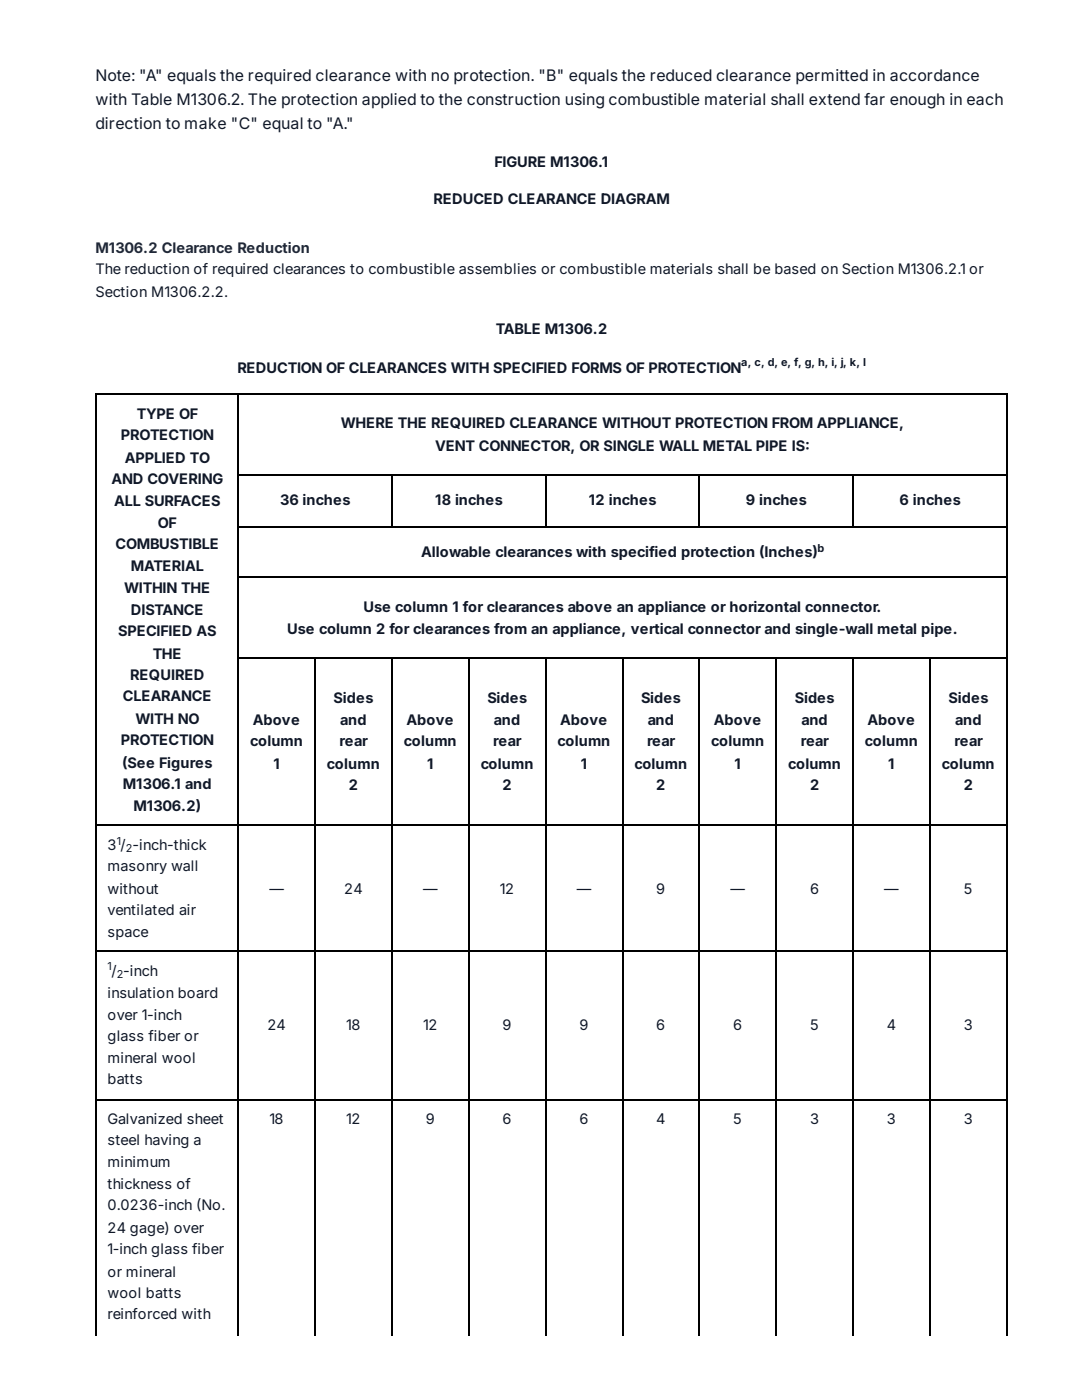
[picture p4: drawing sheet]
<svg xmlns="http://www.w3.org/2000/svg" width="216mm" height="279mm" viewBox="0 0 216 279" stroke-linecap="round" stroke-linejoin="round" font-family="sans-serif">
<defs><g id="words">
<g font-size="3.2" fill="#101828">
<text x="19" y="16.1">Note: &quot;A&quot; equals the required clearance with no protection. &quot;B&quot; equals the reduced clearance permitted in accordance</text>
<text x="19" y="20.9">with Table M1306.2. The protection applied to the construction using combustible material shall extend far enough in each</text>
<text x="19" y="25.7">direction to make &quot;C&quot; equal to &quot;A.&quot;</text>
</g>
<g font-size="2.9" fill="#101828">
<text x="98.7" y="33.3">FIGURE M1306.1</text>
<text x="86.5" y="40.7">REDUCED CLEARANCE DIAGRAM</text>
<text x="19" y="54.8">The reduction of required clearances to combustible assemblies or combustible materials shall be based on Section M1306.2.1 or</text>
<text x="19" y="59.3">Section M1306.2.2.</text>
<text x="99" y="66.7">TABLE M1306.2</text>
<text x="47.4" y="74.3">REDUCTION OF CLEARANCES WITH SPECIFIED FORMS OF PROTECTION</text>
<text x="27.3" y="83.6">TYPE OF</text>
<text x="24.1" y="87.8">PROTECTION</text>
<text x="68" y="85.5">WHERE THE REQUIRED CLEARANCE WITHOUT PROTECTION FROM APPLIANCE,</text>
<text x="86.8" y="90">VENT CONNECTOR, OR SINGLE WALL METAL PIPE IS:</text>
<text x="24.9" y="92.3">APPLIED TO</text>
<text x="22.3" y="96.6">AND COVERING</text>
<text x="22.8" y="101.1">ALL SURFACES</text>
<text x="55.9" y="100.8">36 inches</text>
<text x="86.8" y="100.8">18 inches</text>
<text x="117.5" y="100.8">12 inches</text>
<text x="148.8" y="100.8">9 inches</text>
<text x="179.5" y="100.8">6 inches</text>
<text x="31.5" y="105.3">OF</text>
<text x="23.1" y="109.5">COMBUSTIBLE</text>
<text x="84" y="111.1">Allowable clearances with specified protection (Inches)</text>
<text x="24.8" y="118.3">WITHIN THE</text>
<text x="26.1" y="114">MATERIAL</text>
<text x="26.1" y="122.8">DISTANCE</text>
<text x="72.5" y="122.2">Use column 1 for clearances above an appliance or horizontal connector.</text>
<text x="23.6" y="127">SPECIFIED AS</text>
<text x="30.5" y="131.5">THE</text>
<text x="57.3" y="126.5">Use column 2 for clearances from an appliance, vertical connector and single-wall metal pipe.</text>
<text x="26" y="135.7">REQUIRED</text>
<text x="24.5" y="140">CLEARANCE</text>
<text x="66.6" y="140.2">Sides</text>
<text x="97.2" y="140.2">Sides</text>
<text x="127.9" y="140.2">Sides</text>
<text x="158.6" y="140.2">Sides</text>
<text x="189.3" y="140.2">Sides</text>
<text x="24.1" y="148.7">PROTECTION</text>
<text x="27" y="144.5">WITH NO</text>
<text x="49.9" y="149">column</text>
<text x="50.4" y="144.7">Above</text>
<text x="67.8" y="149">rear</text>
<text x="67.9" y="144.7">and</text>
<text x="80.6" y="149">column</text>
<text x="81.1" y="144.7">Above</text>
<text x="98.4" y="149">rear</text>
<text x="98.6" y="144.7">and</text>
<text x="111.3" y="149">column</text>
<text x="111.8" y="144.7">Above</text>
<text x="129.1" y="149">rear</text>
<text x="129.2" y="144.7">and</text>
<text x="141.9" y="149">column</text>
<text x="142.5" y="144.7">Above</text>
<text x="159.8" y="149">rear</text>
<text x="159.9" y="144.7">and</text>
<text x="172.6" y="149">column</text>
<text x="173.1" y="144.7">Above</text>
<text x="190.5" y="149">rear</text>
<text x="190.6" y="144.7">and</text>
<text x="24.4" y="153.2">(See Figures</text>
<text x="54.5" y="153.5">1</text>
<text x="65.2" y="153.5">column</text>
<text x="85.2" y="153.5">1</text>
<text x="95.9" y="153.5">column</text>
<text x="115.9" y="153.5">1</text>
<text x="126.6" y="153.5">column</text>
<text x="146.6" y="153.5">1</text>
<text x="157.3" y="153.5">column</text>
<text x="177.2" y="153.5">1</text>
<text x="187.9" y="153.5">column</text>
<text x="24.5" y="157.4">M1306.1 and</text>
<text x="26.6" y="161.9">M1306.2)</text>
<text x="69.6" y="157.7">2</text>
<text x="100.3" y="157.7">2</text>
<text x="131" y="157.7">2</text>
<text x="161.6" y="157.7">2</text>
<text x="192.3" y="157.7">2</text>
<text x="21.4" y="169.6">3 / -inch-thick</text>
<text x="21.4" y="173.8">masonry wall</text>
<text x="21.4" y="178.3">without</text>
<text x="53.7" y="178.3">—</text>
<text x="68.7" y="178.3">24</text>
<text x="84.4" y="178.3">—</text>
<text x="99.8" y="178.3">12</text>
<text x="115.1" y="178.3">—</text>
<text x="131" y="178.3">9</text>
<text x="145.8" y="178.3">—</text>
<text x="161.6" y="178.3">6</text>
<text x="176.4" y="178.3">—</text>
<text x="192.3" y="178.3">5</text>
<text x="21.4" y="182.6">ventilated air</text>
<text x="21.4" y="187.1">space</text>
<text x="22.2" y="194.7">/ -inch</text>
<text x="21.4" y="199.2">insulation board</text>
<text x="21.4" y="203.5">over 1-inch</text>
<text x="21.4" y="207.7">glass fiber or</text>
<text x="53.4" y="205.6">24</text>
<text x="69.1" y="205.6">18</text>
<text x="84.4" y="205.6">12</text>
<text x="100.3" y="205.6">9</text>
<text x="115.6" y="205.6">9</text>
<text x="131" y="205.6">6</text>
<text x="146.3" y="205.6">6</text>
<text x="161.6" y="205.6">5</text>
<text x="177" y="205.6">4</text>
<text x="192.3" y="205.6">3</text>
<text x="21.4" y="212.2">mineral wool</text>
<text x="21.4" y="216.4">batts</text>
<text x="21.4" y="224.4">Galvanized sheet</text>
<text x="53.7" y="224.4">18</text>
<text x="69.1" y="224.4">12</text>
<text x="84.9" y="224.4">9</text>
<text x="100.3" y="224.4">6</text>
<text x="115.6" y="224.4">6</text>
<text x="131" y="224.4">4</text>
<text x="146.3" y="224.4">5</text>
<text x="161.6" y="224.4">3</text>
<text x="177" y="224.4">3</text>
<text x="192.3" y="224.4">3</text>
<text x="21.4" y="228.6">steel having a</text>
<text x="21.4" y="232.8">minimum</text>
<text x="21.4" y="237.3">thickness of</text>
<text x="21.4" y="241.6">0.0236-inch (No.</text>
<text x="21.4" y="246.1">24 gage) over</text>
<text x="21.4" y="250.3">1-inch glass fiber</text>
<text x="21.4" y="254.8">or mineral</text>
<text x="21.4" y="259">wool batts</text>
<text x="21.4" y="263.3">reinforced with</text>
</g>
<text font-size="2.9" fill="#1e2939" x="19" y="50.5">M1306.2 Clearance Reduction</text>
<g font-size="2.2" fill="#101828">
<text x="147.9" y="73">a, c, d, e, f, g, h, i, j, k, l</text>
<text x="163.2" y="110.1">b</text>
<text x="23.3" y="168.5">1</text>
<text x="25.1" y="170.1">2</text>
<text x="21.4" y="193.7">1</text>
<text x="23.3" y="195.3">2</text>
</g>
</g></defs>
<g fill="none" stroke="#000" stroke-width=".26">
<path d="M19 78.7h182.1M19.2 78.6v188.1M47.5 78.6v188.1M201 78.6v188.1M47.6 94.9h153.5M78.2 95v10.3M108.9 95v10.3M139.6 95v10.3M170.3 95v10.3M47.6 105.2h153.5M47.6 115.2h153.5M47.6 131.4h153.5"/>
<path d="M62.8 131.5v135.2M78.2 131.5v135.2M93.5 131.5v135.2M108.9 131.5v135.2M124.2 131.5v135.2M139.6 131.5v135.2M154.9 131.5v135.2M170.3 131.5v135.2M185.6 131.5v135.2M19 164.7h182.1M19 189.8h182.1M19 219.5h182.1"/>
</g>
<use href="#words"/>
</svg>
